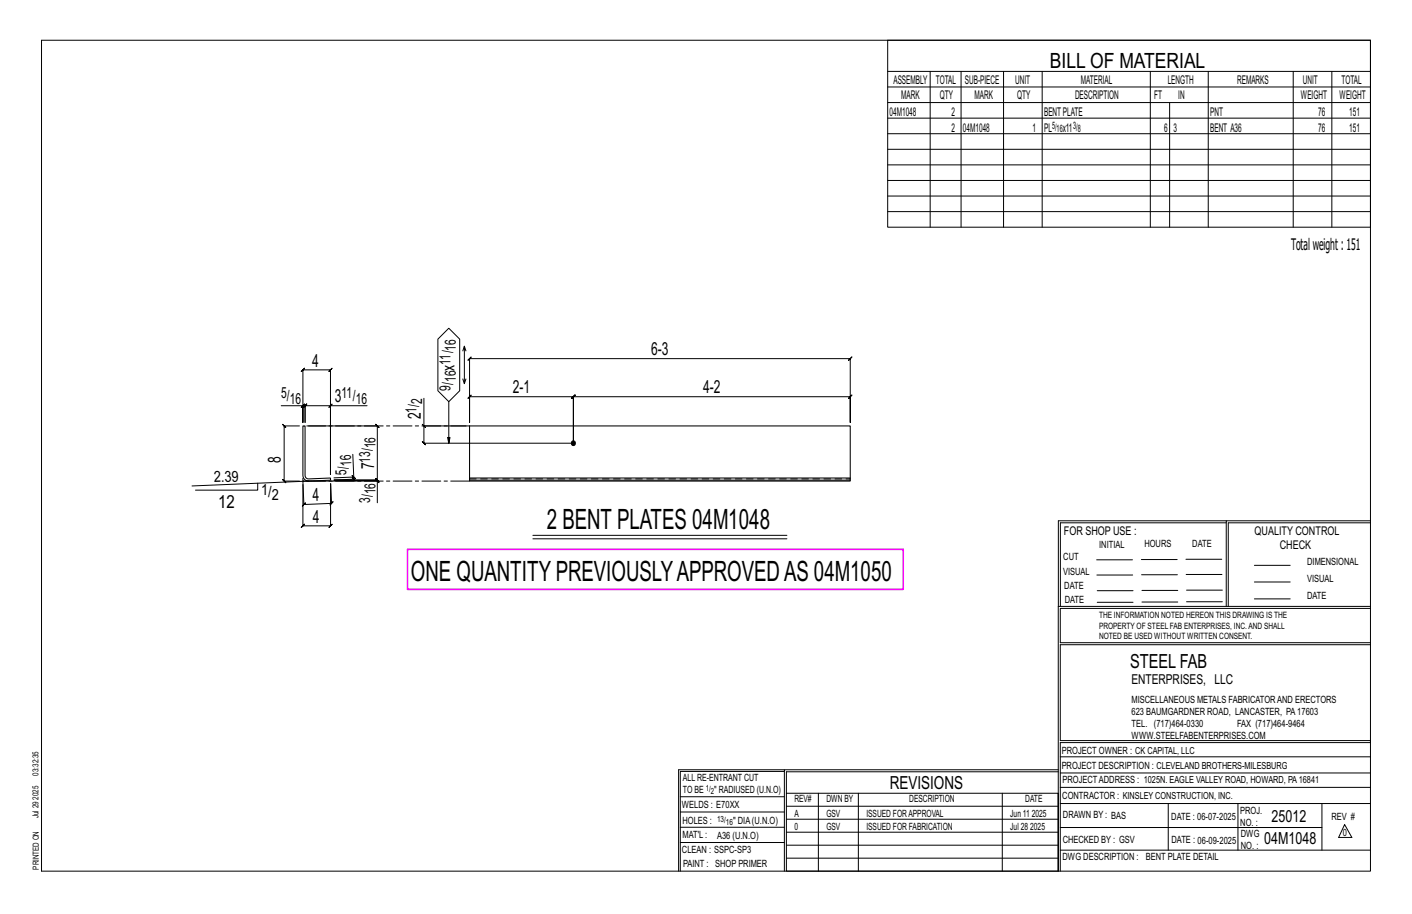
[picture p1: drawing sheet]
<svg xmlns="http://www.w3.org/2000/svg" width="432mm" height="279mm" viewBox="0 0 432 279" stroke-linecap="round" stroke-linejoin="round" font-family="sans-serif">
<defs><g id="words">
<g font-size="8.6">
<text x="167.2" y="161.7">2 BENT PLATES 04M1048</text>
<text x="125.7" y="177.6">ONE QUANTITYPREVIOUSLYAPPROVEDAS 04M1050</text>
</g>
<text font-size="6.4" x="321.1" y="20.7">BILL OF MATERIAL</text>
<text font-size="5.9" x="345.6" y="204.1">STEEL FAB</text>
<g font-size="5.5">
<text x="95.5" y="112.1">4</text>
<text x="139" y="113.4" transform="rotate(-90 139 113.4)">x</text>
<text x="199.1" y="108.6">6-3</text>
<text x="102.4" y="123">3</text>
<text x="156.8" y="120.3">2-1</text>
<text x="215" y="120.3">4-2</text>
<text x="128.6" y="128.2" transform="rotate(-90 128.6 128.2)">2</text>
<text x="85.9" y="141.6" transform="rotate(-90 85.9 141.6)">8</text>
<text x="114.4" y="143.4" transform="rotate(-90 114.4 143.4)">7</text>
<text x="66.7" y="155.4">12</text>
<text x="95.7" y="153.1" transform="rotate(-2 95.7 153.1)">4</text>
<text x="95.6" y="159.8">4</text>
<text x="272.2" y="241.1">REVISIONS</text>
</g>
<g font-size="5.1">
<text x="388.9" y="251.3">25012</text>
<text x="386.6" y="258.1">04M1048</text>
</g>
<text font-size="4.9" x="394.8" y="76.4">Totalweight : 151</text>
<g font-size="4.7">
<text x="139.4" y="107.2" transform="rotate(-90 139.4 107.2)">16</text>
<text x="137.8" y="111.5" transform="rotate(-90 137.8 111.5)">11/</text>
<text x="137.8" y="119.5" transform="rotate(-90 137.8 119.5)">9/</text>
<text x="139.4" y="116.8" transform="rotate(-90 139.4 116.8)">16</text>
<text x="86" y="121.8">5/</text>
<text x="88.6" y="123.5">16</text>
<text x="104.4" y="121.8">11/</text>
<text x="108.8" y="123.5">16</text>
<text x="129.1" y="123.5" transform="rotate(-90 129.1 123.5)">2</text>
<text x="127.4" y="126.1" transform="rotate(-90 127.4 126.1)">1/</text>
<text x="114.8" y="137" transform="rotate(-90 114.8 137)">16</text>
<text x="107.5" y="142.4" transform="rotate(-92 107.5 142.4)">16</text>
<text x="113.2" y="141.4" transform="rotate(-90 113.2 141.4)">13/</text>
<text x="65.4" y="147.4" transform="rotate(-2 65.4 147.4)">2.39</text>
<text x="105.9" y="145.1" transform="rotate(-92 105.9 145.1)">5/</text>
<text x="79.9" y="151.2">1/</text>
<text x="83.1" y="152.9">2</text>
<text x="113.2" y="153.7" transform="rotate(-90 113.2 153.7)">3/</text>
<text x="114.8" y="151.1" transform="rotate(-90 114.8 151.1)">16</text>
</g>
<text font-size="4.2" x="346" y="209.1">ENTERPRISES, LLC</text>
<g font-size="3.7">
<text x="273.2" y="25.6">ASSEMBLY</text>
<text x="286.2" y="25.6">TOTAL</text>
<text x="295.1" y="25.6">SUB-PIECE</text>
<text x="310.4" y="25.6">UNIT</text>
<text x="330.5" y="25.6">MATERIAL</text>
<text x="357.1" y="25.6">LENGTH</text>
<text x="378.3" y="25.6">REMARKS</text>
<text x="398.4" y="25.6">UNIT</text>
<text x="410.2" y="25.6">TOTAL</text>
<text x="272.1" y="35.5">04M1048</text>
<text x="275.6" y="30.4">MARK</text>
<text x="287.4" y="30.4">QTY</text>
<text x="290.9" y="35.5">2</text>
<text x="298" y="30.4">MARK</text>
<text x="311" y="30.4">QTY</text>
<text x="319.3" y="35.5">BENTPLATE</text>
<text x="328.7" y="30.4">DESCRIPTION</text>
<text x="353" y="30.4">FT</text>
<text x="360.3" y="30.4">IN</text>
<text x="370.1" y="35.5">PNT</text>
<text x="397.8" y="30.4">WEIGHT</text>
<text x="403.2" y="35.5">76</text>
<text x="409.6" y="30.4">WEIGHT</text>
<text x="412.6" y="35.5">151</text>
<text x="290.9" y="40.2">2</text>
<text x="294.5" y="40.2">04M1048</text>
<text x="315.8" y="40.2">1</text>
<text x="319.3" y="40.2">PL</text>
<text x="325" y="40.2">x11</text>
<text x="356" y="40.2">6</text>
<text x="358.9" y="40.2">3</text>
<text x="370.1" y="40.2">BENT A36</text>
<text x="403.2" y="40.2">76</text>
<text x="412.6" y="40.2">151</text>
<text x="325.3" y="163.4">FOR SHOP USE :</text>
<text x="383.7" y="163.4">QUALITY CONTROL</text>
<text x="391.4" y="167.8">CHECK</text>
</g>
<g font-size="3.1">
<text x="321.7" y="39.4">5/</text>
<text x="323.1" y="40.5">16</text>
<text x="328.2" y="39.4">3/</text>
<text x="329.6" y="40.5">8</text>
<text x="336.2" y="167.4">INITIAL</text>
<text x="350" y="167.1">HOURS</text>
<text x="364.6" y="167.2">DATE</text>
<text x="325.2" y="171.3">CUT</text>
<text x="399.8" y="172.8">DIMENSIONAL</text>
<text x="325.1" y="175.8">VISUAL</text>
<text x="399.8" y="177.9">VISUAL</text>
<text x="325.5" y="180">DATE</text>
<text x="325.7" y="184.4">DATE</text>
<text x="399.8" y="183.1">DATE</text>
<text x="346" y="215">MISCELLANEOUS METALS FABRICATORAND ERECTORS</text>
<text x="346" y="218.6">623 BAUMGARDNER ROAD, LANCASTER, PA17603</text>
<text x="346" y="225.8">WWW.STEELFABENTERPRISES.COM</text>
<text x="346" y="222.2">TEL. (717)464-0330</text>
<text x="378.3" y="222.2">FAX (717)464-9464</text>
<text x="324.7" y="230.5">PROJECT OWNER : CK CAPITAL, LLC</text>
<text x="208.8" y="238.8">ALL RE-ENTRANT CUT</text>
<text x="324.7" y="235.1">PROJECT DESCRIPTION : CLEVELAND BROTHERS-MILESBURG</text>
<text x="324.9" y="239.5">PROJECTADDRESS : 1025N. EAGLE VALLEY ROAD, HOWARD, PA16841</text>
<text x="208.8" y="242.5">TO BE</text>
<text x="218.4" y="242.5">&quot; RADIUSED (U.N.O)</text>
<text x="242.9" y="245.3">REV#</text>
<text x="252.7" y="245.3">DWN BY</text>
<text x="278.1" y="245.3">DESCRIPTION</text>
<text x="313.5" y="245.3">DATE</text>
<text x="324.9" y="244.2">CONTRACTOR : KINSLEY CONSTRUCTION, INC.</text>
<text x="208.5" y="247">WELDS : E70XX</text>
<text x="208.7" y="251.7">HOLES :</text>
<text x="224.2" y="251.8">&quot; DIA(U.N.O)</text>
<text x="242.9" y="249.9">A</text>
<text x="252.7" y="249.9">GSV</text>
<text x="264.9" y="249.9">ISSUED FORAPPROVAL</text>
<text x="309" y="249.9">Jun 11</text>
<text x="315.5" y="249.9">2025</text>
<text x="325.1" y="250">DRAWN BY : BAS</text>
<text x="358.2" y="250.5">DATE : 06-07-2025</text>
<text x="379.3" y="248.9">PROJ.</text>
<text x="407.2" y="250.5">REV #</text>
<text x="208.7" y="256.3">MAT'L :</text>
<text x="219.3" y="256.4">A36 (U.N.O)</text>
<text x="242.9" y="253.8">0</text>
<text x="252.7" y="253.8">GSV</text>
<text x="264.9" y="253.8">ISSUED FOR FABRICATION</text>
<text x="309" y="253.8">Jul 28</text>
<text x="315" y="253.8">2025</text>
<text x="325" y="257.6">CHECKED BY : GSV</text>
<text x="358.3" y="257.7">DATE : 06-09-2025</text>
<text x="379.3" y="252.5">NO. :</text>
<text x="379.5" y="255.9">DWG</text>
<text x="410.6" y="255.5">0</text>
<text x="208.6" y="260.7">CLEAN : SSPC-SP3</text>
<text x="324.9" y="262.9">DWG DESCRIPTION :</text>
<text x="350.4" y="263">BENT PLATE DETAIL</text>
<text x="379.5" y="259.5">NO. :</text>
<text x="208.9" y="265">PAINT : SHOP PRIMER</text>
</g>
<g font-size="2.7">
<text x="336.1" y="189">THE INFORMATION NOTED HEREON THIS DRAWING IS THE</text>
<text x="336.1" y="195.4">NOTED BE USED WITHOUT WRITTEN CONSENT.</text>
<text x="336.1" y="192.2">PROPERTY OF STEEL FAB ENTERPRISES, INC.AND SHALL</text>
</g>
<g font-size="2.6">
<text x="215.9" y="241.8">1/</text>
<text x="217.4" y="242.7">2</text>
<text x="219.3" y="251.1">13/</text>
<text x="222" y="252.1">16</text>
</g>
<g font-size="2.5">
<text x="11.7" y="237.1" transform="rotate(-90 11.7 237.1)">03:32:35</text>
<text x="11.8" y="244.4" transform="rotate(-90 11.8 244.4)">2025</text>
<text x="11.8" y="250.1" transform="rotate(-90 11.8 250.1)">Jul 29</text>
<text x="11.9" y="265.8" transform="rotate(-90 11.9 265.8)">PRINTED ON</text>
</g>
</g></defs>
<g fill="none" stroke="#000" stroke-width=".31">
<path d="M12.7 12.3h406.4v254h-406.4zM271.5 12.3h147.6v57.2h-147.6zM271.5 21.8h147.6M271.5 26.6h147.6M271.5 31.4h147.6M271.5 36.1h147.6M284.5 21.8v47.7M293.9 21.8v47.7M306.9 21.8v47.7M318.7 21.8v47.7M351.8 21.8v47.7M357.7 31.4v38.1"/>
<path d="M369.5 21.8v47.7M395.5 21.8v47.7M407.3 21.8v47.7M271.5 40.9h147.6M271.5 45.6h147.6M271.5 50.4h147.6M271.5 55.2h147.6M271.5 59.9h147.6M271.5 64.7h147.6M133.9 103.7l3.3-3.4 3.4 3.4v15.8l-3.4 3.3-3.3-3.3zM141.5 115.8l.5 1.5 .5-1.5M142 105.8l-.5 1.5"/>
<path d="M142.5 107.3l-.5-1.5v11.5M143.6 109.6l-.5 .5 1-1-.5 .5h116.4l-.5 .5 1-1-.5 .5v19.5v-7.8l.5-.5-1 1 .5-.5h-84.7l.5-.5-1 1 .5-.5v14.2v-14.2l.5-.5-1 1 .5-.5h-31.7l.5-.5-1 1 .5-.5v7.8zM86 124h6.6v5.1v-16l-.5 .5 1-1-.5 .5h8.5l-.5 .5 1-1-.5 .5v32v-21.1h11.2M91.6 130.2h-4.7l-.5-.5 1 1-.5-.5v16.9l-.5-.5 1 1-.5-.5h4.7M92.1 124.5l1-1zM92.6 124h.7l-.5 .5 1-1-.5 .5v5.1v-5.1l-.5 .5 1-1-.5 .5h7.8M94.3 130.2h21.1l-.5-.5 1 1-.5-.5v16.6l-.5-.5 1 1-.5-.5h-13.3h13.3l-.5-.5 1 1-.5-.5v.3M101.1 124l.5-.5-1 1zM107.9 138.9l.3 6.9-6.1 .3M129.1 129.7l1 1zM129.6 121.8v8.4h12.9M129.6 130.2v5.3l-.5-.5 1 1-.5-.5h45.7"/>
<path d="M137.2 122.8v12.7l-.3-1.8h.7l-.4 1.8M78.8 147.7v2.1h-19M94.4 147.1l-35.7 1.5M101.1 147.8v12.9l.5-.5-1 1 .5-.5h-8.5l.5-.5-1 1 .5-.5v-12.6M101.1 147.8l.3 6.1 .5-.5-1 1 .5-.5-8.5 .3 .5-.5-.9 1 .4-.5-.3-7.1h22.8v6.6M107.7 145.3l1 1zM108.2 145.8v.7l-.5-.5 1 1-.5-.5-6.1 .2M114.9 146.6l1 1zM375 159.8h-50.7v25.6M375 159.2h-51.3l-.1 107.1M419.1 159.2h-44.1v26.2M419.1 159.8h-43.5v25.6"/>
<path d="M163 163.6h77.6M163 164.7h77.6M335.4 171.1h10.9M335.4 175.8h11M349 171h11M349.1 175.7h11M362.7 171h10.9M362.7 175.6h11M383.6 172.8h11M383.6 177.9h11M323.7 185.4h95.4M335.5 184.1h11"/>
<path d="M335.5 180.6h11M349.2 184h11M349.2 180.5h11M362.9 180.4h10.9M362.9 184h10.9M383.6 183.1h11M419.1 186h-94.9v10.5h94.9M419.1 197.1h-94.9v29.3h94.9v.6h-94.9v39.3M239.9 235.8h-31.9v30.5M239.9 235.3h-32.4v31M323.6 235.3h-83.7v31M323.6 235.9h-83.1v6.6"/>
<path d="M324.2 236.3h94.9M324.2 231.4h94.9M208 252.9h31.9M208 257.5h31.9M208 243.6h31.9M208 248.2h31.9M240.5 242.5h83.1v23.8h-83.1zM240.5 258.4h83.1M240.5 254.4h83.1M240.5 250.4h83.1M240.5 246.5h83.1M250.3 242.5v23.8"/>
<path d="M262.5 242.5v23.8M306.5 242.5v23.8M324.2 253h80.1M324.2 245.6h94.9M324.2 259.9h94.9M324.2 240.7h94.9M357.3 245.6v14.3M378.6 245.6v14.3M404.3 245.6v14.3M411.2 252.1l2.2 3.9h-4zM240.5 262.3h83.1"/>
</g>
<path d="M124.6 167.9h151.6v12.3h-151.6z" fill="none" stroke="#f0f" stroke-width=".5"/>
<circle cx="175.3" cy="135.5" r=".68" fill="#000" stroke="#000" stroke-width=".31"/>
<path d="M92.6 130.2h.7l.1 15.7 1 .5 6.7-.3v.7l-6.7 .3a1.72 1.72 0 0 1-1.8-1.8zM143.6 146.1h116.4v.7h-116.4zM143.6 146.8v.3h116.4v-.3M143.6 146.1v-15.9h116.4v15.9" fill="none" stroke="#000" stroke-width=".32"/>
<path d="M143.6 146.4h116.4" fill="none" stroke="#000" stroke-width=".31" stroke-dasharray="2 1.4"/>
<path d="M143.6 130.2h-50.3M143.6 147.1h-51v-1.8" fill="none" stroke="#000" stroke-width=".31" stroke-dasharray="5.8 1 1 1"/>
<use href="#words"/>
</svg>
